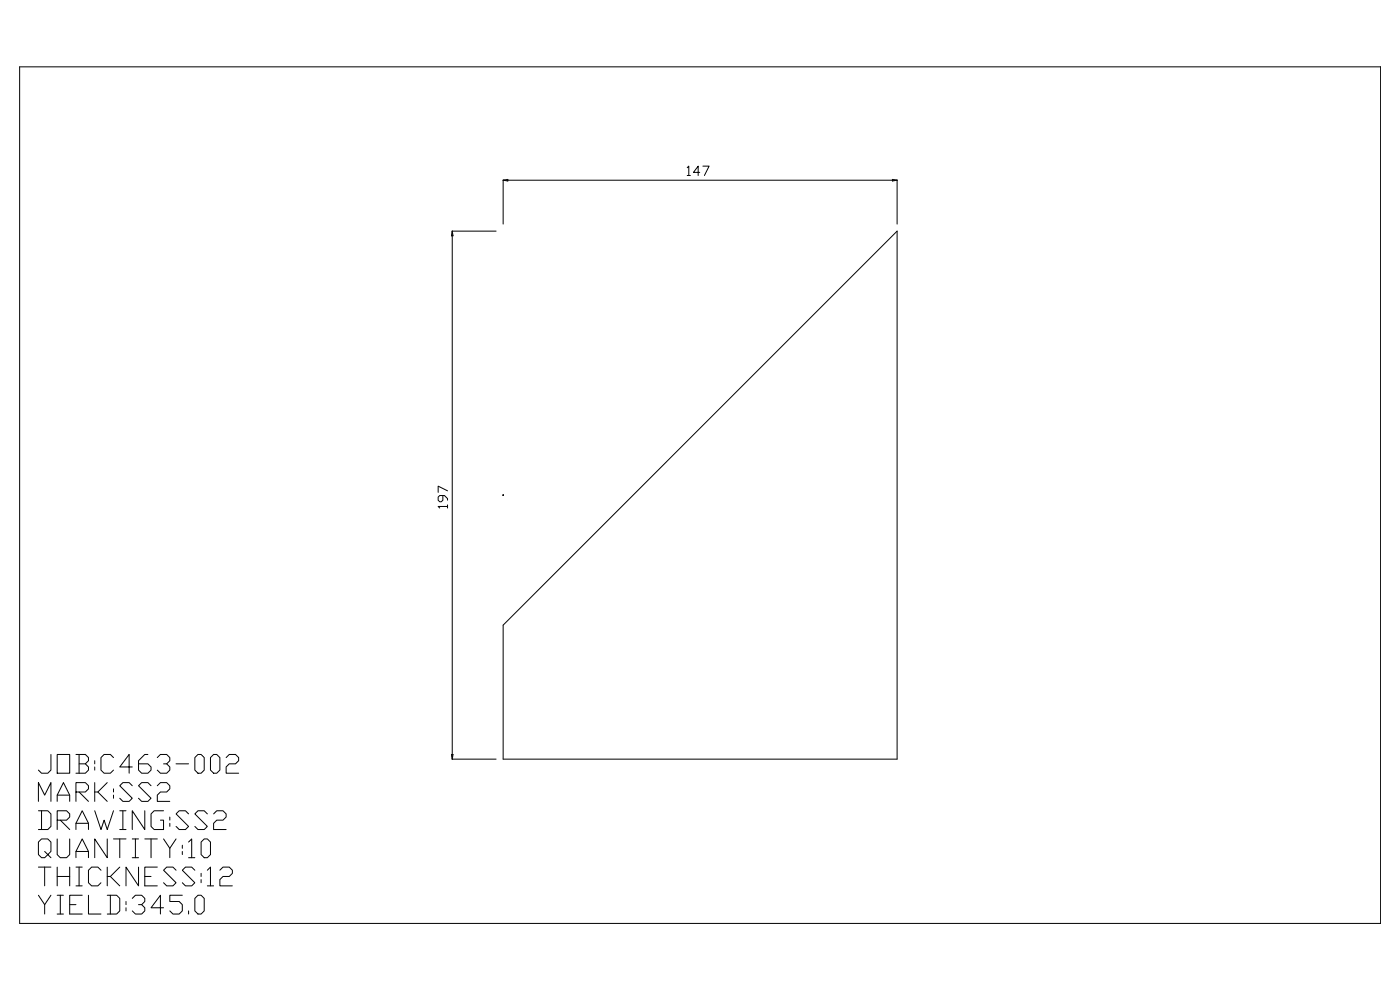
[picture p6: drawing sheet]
<svg xmlns="http://www.w3.org/2000/svg" width="420mm" height="297mm" viewBox="0 0 420 297" stroke-linecap="round" stroke-linejoin="round" font-family="sans-serif">
<!-- layer: 5 -->
<g fill="none" stroke="#000" stroke-width=".3">
<path d="M5.9 20h408.1v256.9h-408.1zM150.8 148.5h.2M150.9 148.4v.1M150.9 148.5h.1M15.3 226.2v4.7l-1 1h-1.8l-1-1M17.1 226.2h3.8v5.7h-3.8zM17.1 238.4h3.8M22.8 237.5h2.8l.9-1v-.9l-.9-.9h-2.8v5.6M22.8 226.2h2.8l.9 1v.9l-.9 .9M23.7 229h1.9l.9 1v.9l-.9 1h-2.8M23.7 226.2v5.7M23.7 237.5l2.8 2.8"/>
<path d="M28.4 228.1v.9M28.4 230v.9M28.4 234.7v5.6M29.3 237.5l2.9 2.8M32.2 234.7l-2.9 2.8h-.9M34 227.2l-.9-1h-1.9l-.9 1v3.7l.9 1h1.9l.9-1M34 236.5v1M34 238.4v1M39.7 235.6l-1-.9h-1.8l-1 .9 3.8 3.8-1 .9h-1.8l-1-.9M39.7 230h-3.8l2.8-3.8v5.7M44.4 226.2h-1l-1.9 1.9v2.8l1 1h1.9l.9-1v-.9l-.9-1h-2.9M45.3 235.6l-.9-.9h-1.9l-1 .9 3.8 3.8-.9 .9h-1.9l-1-.9"/>
<path d="M47.2 235.6l.9-.9h1.9l.9 .9v.9l-.9 1h-1.9l-.9 .9v1.9h3.7M47.2 227.2l.9-1h1.9l.9 1v.9l-.9 .9h-1M50 229l.9 1v.9l-.9 1h-1.9l-.9-1M52.8 229h3.8M58.4 227.2l1-1h.9l.9 1v3.7l-.9 1h-.9l-1-1zM63.1 227.2l1-1h.9l.9 1v3.7l-.9 1h-.9l-1-1zM67.8 227.2l1-1h1.8l1 1v.9l-1 .9h-1.8l-1 1v1.9h3.8M11.5 243.1h2.8l1 1v3.7l-1 .9h-2.8M11.5 240.3v-5.6l1.9 3.7 1.9-3.7v5.6M12.5 243.1v5.6M13.4 255.3l.9 1-.9 .9h-.9l-1-.9v-3.8l1-.9h1.8l1 .9v2.8l-1 1 1 .9M17.1 251.6v4.7l1 .9h1.9l.9-.9v-4.7"/>
<path d="M17.1 245.9h2.9l.9-.9v-.9l-.9-1h-2.9v5.6M17.1 240.3v-1.9l1.9-3.7 1.9 3.7v1.9M18.1 245.9l2.8 2.8M22.8 257.2v-1.9l1.9-3.7 1.8 3.7v1.9M22.8 248.7v-1.8l1.9-3.8 1.8 3.8v1.8M22.8 255.3h3.7M22.8 246.9h3.7M28.4 243.1l1.9 5.6 .9-2.8 1 2.8 1.8-5.6M32.2 251.6v5.6l-3.8-5.6v5.6M34 251.6h3.8M35.9 251.6v5.6M35.9 243.1h1.9"/>
<path d="M35.9 248.7h1.9M36.9 243.1v5.6M39.7 251.6h1.8M39.7 257.2h1.8M40.6 251.6v5.6M43.4 243.1v5.6l-3.7-5.6v5.6M43.4 251.6h3.8M45.3 251.6v5.6M49 251.6l1.9 2.8v2.8M49 243.1h-2.8l-.9 1v3.7l.9 .9h2.8v-2.8h-.9M50.9 245v.9M50.9 246.9v.9"/>
<path d="M52.8 251.6l-1.9 2.8M54.7 253.4v1M54.7 255.3v1M56.6 252.5l.9-.9v5.6M56.6 244.1l-1-1h-1.9l-.9 1 3.8 3.7-1 .9h-1.9l-.9-.9M56.6 257.2h1.8M60.3 252.5l.9-.9h1l.9 .9v3.8l-.9 .9h-1l-.9-.9zM62.2 244.1l-1-1h-1.8l-1 1 3.8 3.7-1 .9h-1.8l-1-.9M64.1 244.1l.9-1h1.9l.9 1v.9l-.9 .9h-1.9l-.9 1v1.8h3.7M11.5 268.4l1.9 2.9v2.8M11.5 260h3.8M13.4 260v5.6"/>
<path d="M15.3 268.4l-1.9 2.9M17.1 268.4h1.9M17.1 274.1h1.9M17.1 260v5.6M17.1 262.8h3.8M18.1 268.4v5.7M20.9 271.3h1.9M20.9 260v5.6M22.8 260h1.9M22.8 265.6h1.9M23.7 260v5.6M24.7 268.4h-3.8v5.7h3.8"/>
<path d="M26.5 268.4v5.7h3.8M30.3 260.9l-1-.9h-1.8l-1 .9v3.8l1 .9h1.8l1-.9M32.2 268.4h2.8l.9 1v3.7l-.9 1h-2.8M32.2 260v5.6M33.1 268.4v5.7M33.1 262.8l2.8 2.8M35.9 260l-2.8 2.8h-.9M37.8 270.3v1M37.8 272.2v.9M39.7 269.4l.9-1h1.9l.9 1v.9l-.9 1h-1M41.5 260v5.6l-3.7-5.6v5.6M42.5 271.3l.9 .9v.9l-.9 1h-1.9l-.9-1"/>
<path d="M43.4 262.8h1.9M47.2 260h-3.8v5.6h3.8M49 272.2h-3.7l2.8-3.8v5.7M52.8 260.9l-.9-.9h-1.9l-1 .9 3.8 3.8-.9 .9h-1.9l-1-.9M54.7 268.4h-3.8v1.9h2.8l1 1v1.8l-1 1h-1.8l-1-1M56.6 273.1v1M58.4 269.4l1-1h.9l.9 1v3.7l-.9 1h-.9l-1-1zM58.4 260.9l-.9-.9h-1.9l-.9 .9 3.7 3.8-.9 .9h-1.9l-.9-.9M60.3 261.9v.9M60.3 263.8v.9M62.2 260.9l.9-.9v5.6M62.2 265.6h1.9"/>
<path d="M65.9 260.9l1-.9h1.9l.9 .9v1l-.9 .9h-1.9l-1 1v1.8h3.8"/>
<circle cx="150.9" cy="148.5" r=".08"/>
</g>
<!-- layer: 3 -->
<path d="M150.9 187.4l118.1-118.1v158.3h-118.1z" fill="none" stroke="#000" stroke-width=".3"/>
<!-- layer: 6 -->
<g fill="none" stroke="#000" stroke-width=".3">
<path d="M150.9 54v13.2M150.9 54h118.1M206.1 50.3l.5-.5v2.8M206.1 52.6h.9M209.8 51.7h-1.8l1.4-1.9v2.8M210.8 49.8h1.9l-1.4 2.8M269 54v13.2M135.6 69.3h13.2M135.6 69.3v158.3M132.8 148.6v1.4l-.5 .5h-.4l-.5-.5v-.9l.5-.5h1.4l.9 .9v.5M134.2 151.9h-2.8l.5 .4M134.2 147.2l-2.8-1.4v1.8"/>
<path d="M134.2 151.4v.9M135.6 227.6h13.2"/>
</g>
<!-- layer: 2 -->
<path d="M150.9 54l1.4-.2v.5zM267.6 53.8l1.4 .2-1.4 .3zM135.6 69.3l.3 1.4h-.5zM135.4 226.2h.5l-.3 1.4z" fill="none" stroke="#000" stroke-width=".3"/>
</svg>
